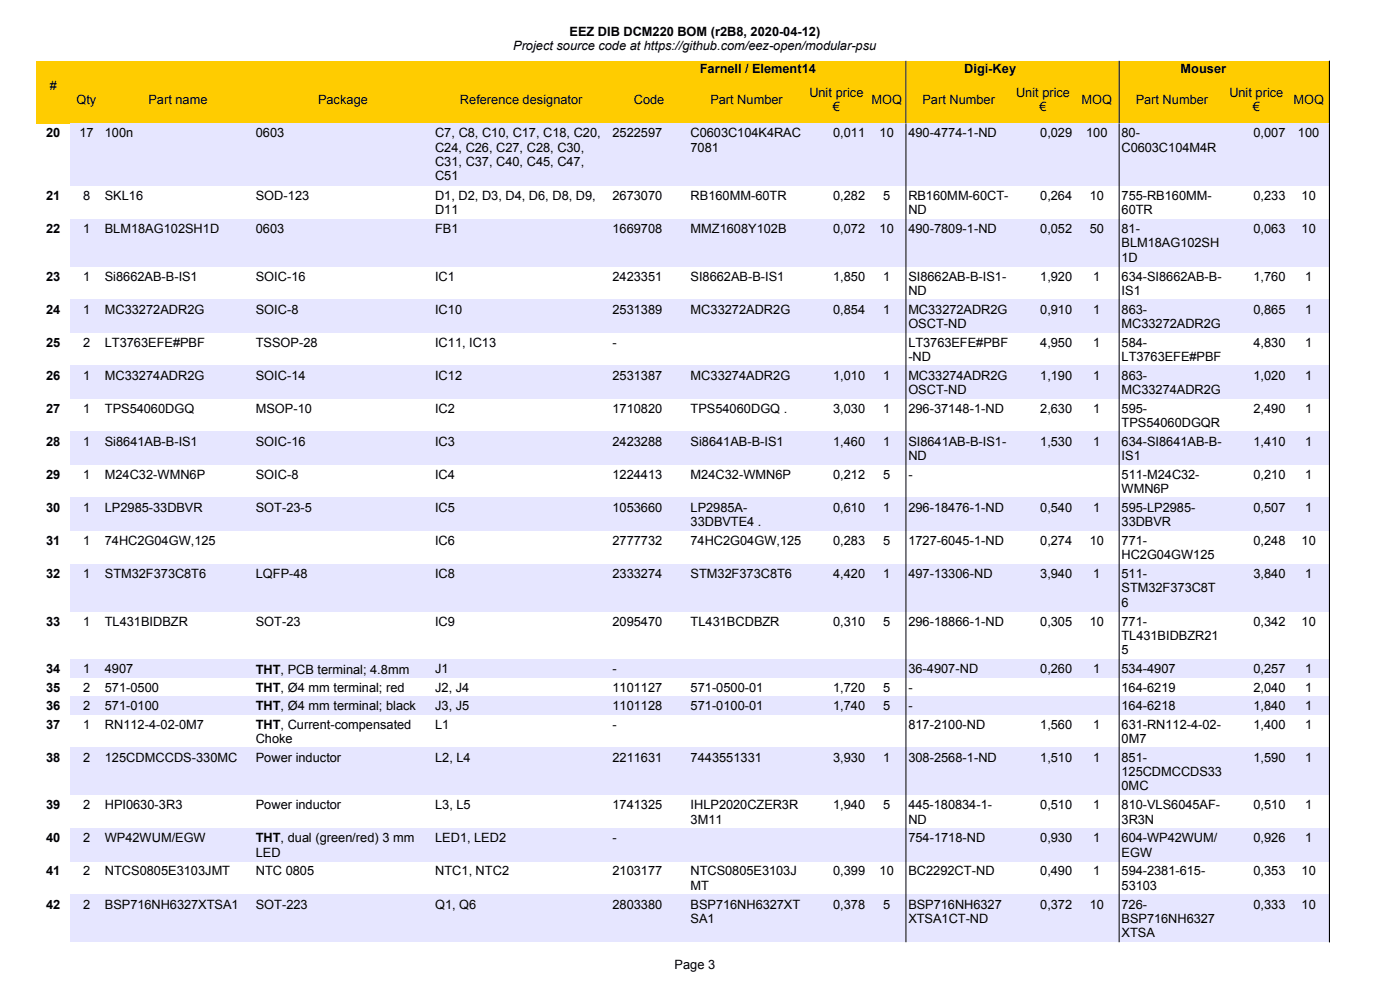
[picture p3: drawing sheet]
<svg xmlns="http://www.w3.org/2000/svg" width="297mm" height="210mm" viewBox="0 0 297 210" stroke-linecap="round" stroke-linejoin="round" font-family="sans-serif">
<defs><g id="words">
<g font-size="2.7">
<text x="108.8" y="10.6">Project source code at https://github.com/eez-open/modular-psu</text>
<text x="120.8" y="7.5">EEZ DIB DCM220 BOM (r2B8, 2020-04-12)</text>
<text x="148.4" y="15.4">Farnell / Element14</text>
<text x="204.5" y="15.4">Digi-Key</text>
<text x="250.4" y="15.4">Mouser</text>
<text x="10.5" y="19">#</text>
<text x="16.2" y="22.1">Qty</text>
<text x="31.5" y="22.1">Part name</text>
<text x="67.5" y="22.1">Package</text>
<text x="97.5" y="22.1">Reference designator</text>
<text x="134.4" y="22.1">Code</text>
<text x="150.7" y="22.1">Part Number</text>
<text x="171.7" y="20.5">Unit price</text>
<text x="176.6" y="23.6">€</text>
<text x="184.8" y="22.1">MOQ</text>
<text x="195.6" y="22.1">Part Number</text>
<text x="215.5" y="20.5">Unit price</text>
<text x="220.5" y="23.6">€</text>
<text x="229.4" y="22.1">MOQ</text>
<text x="240.9" y="22.1">Part Number</text>
<text x="260.7" y="20.5">Unit price</text>
<text x="265.7" y="23.6">€</text>
<text x="274.3" y="22.1">MOQ</text>
<text x="9.8" y="29.1">20</text>
<text x="16.8" y="29.1">17</text>
<text x="22.2" y="29.1">100n</text>
<text x="54.3" y="29.1">0603</text>
<text x="92.3" y="29.1">C7, C8, C10, C17, C18, C20,</text>
<text x="129.9" y="29.1">2522597</text>
<text x="146.5" y="29.1">C0603C104K4RAC</text>
<text x="176.7" y="29.1">0,011</text>
<text x="186.5" y="29.1">10</text>
<text x="192.7" y="29.1">490-4774-1-ND</text>
<text x="220.6" y="29.1">0,029</text>
<text x="230.4" y="29.1">100</text>
<text x="237.8" y="29.1">80-</text>
<text x="265.9" y="29.1">0,007</text>
<text x="275.3" y="29.1">100</text>
<text x="92.3" y="32.2">C24, C26, C27, C28, C30,</text>
<text x="92.3" y="35.2">C31, C37, C40, C45, C47,</text>
<text x="146.5" y="32.2">7081</text>
<text x="237.8" y="32.2">C0603C104M4R</text>
<text x="92.3" y="38.2">C51</text>
<text x="9.8" y="42.4">21</text>
<text x="17.6" y="42.4">8</text>
<text x="22.2" y="42.4">SKL16</text>
<text x="54.3" y="42.4">SOD-123</text>
<text x="92.3" y="42.4">D1, D2, D3, D4, D6, D8, D9,</text>
<text x="92.3" y="45.4">D11</text>
<text x="129.9" y="42.4">2673070</text>
<text x="146.5" y="42.4">RB160MM-60TR</text>
<text x="176.7" y="42.4">0,282</text>
<text x="187.3" y="42.4">5</text>
<text x="192.7" y="42.4">RB160MM-60CT-</text>
<text x="192.7" y="45.4">ND</text>
<text x="220.6" y="42.4">0,264</text>
<text x="231.1" y="42.4">10</text>
<text x="237.9" y="42.4">755-RB160MM-</text>
<text x="237.9" y="45.4">60TR</text>
<text x="265.9" y="42.4">0,233</text>
<text x="276.1" y="42.4">10</text>
<text x="9.8" y="49.4">22</text>
<text x="17.6" y="49.4">1</text>
<text x="22.2" y="49.4">BLM18AG102SH1D</text>
<text x="54.3" y="49.4">0603</text>
<text x="92.3" y="49.4">FB1</text>
<text x="129.9" y="49.4">1669708</text>
<text x="146.5" y="49.4">MMZ1608Y102B</text>
<text x="176.7" y="49.4">0,072</text>
<text x="186.5" y="49.4">10</text>
<text x="192.7" y="49.4">490-7809-1-ND</text>
<text x="220.6" y="49.4">0,052</text>
<text x="231.1" y="49.4">50</text>
<text x="237.8" y="49.4">81-</text>
<text x="237.8" y="52.4">BLM18AG102SH</text>
<text x="265.9" y="49.4">0,063</text>
<text x="276.1" y="49.4">10</text>
<text x="9.8" y="59.5">23</text>
<text x="17.6" y="59.5">1</text>
<text x="22.2" y="59.5">Si8662AB-B-IS1</text>
<text x="54.3" y="59.5">SOIC-16</text>
<text x="92.3" y="59.5">IC1</text>
<text x="129.9" y="59.5">2423351</text>
<text x="146.5" y="59.5">SI8662AB-B-IS1</text>
<text x="176.7" y="59.5">1,850</text>
<text x="187.3" y="59.5">1</text>
<text x="192.7" y="59.5">SI8662AB-B-IS1-</text>
<text x="220.6" y="59.5">1,920</text>
<text x="231.9" y="59.5">1</text>
<text x="237.8" y="55.5">1D</text>
<text x="237.9" y="59.5">634-SI8662AB-B-</text>
<text x="265.9" y="59.5">1,760</text>
<text x="276.8" y="59.5">1</text>
<text x="192.7" y="62.5">ND</text>
<text x="237.9" y="62.5">IS1</text>
<text x="9.8" y="66.5">24</text>
<text x="17.6" y="66.5">1</text>
<text x="22.2" y="66.5">MC33272ADR2G</text>
<text x="54.3" y="66.5">SOIC-8</text>
<text x="92.3" y="66.5">IC10</text>
<text x="129.9" y="66.5">2531389</text>
<text x="146.5" y="66.5">MC33272ADR2G</text>
<text x="176.7" y="66.5">0,854</text>
<text x="187.3" y="66.5">1</text>
<text x="192.7" y="66.5">MC33272ADR2G</text>
<text x="192.7" y="69.5">OSCT-ND</text>
<text x="220.6" y="66.5">0,910</text>
<text x="231.9" y="66.5">1</text>
<text x="237.9" y="66.5">863-</text>
<text x="237.9" y="69.5">MC33272ADR2G</text>
<text x="265.9" y="66.5">0,865</text>
<text x="276.8" y="66.5">1</text>
<text x="9.8" y="73.5">25</text>
<text x="17.6" y="73.5">2</text>
<text x="22.2" y="73.5">LT3763EFE#PBF</text>
<text x="54.3" y="73.5">TSSOP-28</text>
<text x="92.3" y="73.5">IC11, IC13</text>
<text x="129.9" y="73.5">-</text>
<text x="192.7" y="73.5">LT3763EFE#PBF</text>
<text x="192.7" y="76.6">-ND</text>
<text x="220.6" y="73.5">4,950</text>
<text x="231.9" y="73.5">1</text>
<text x="237.9" y="73.5">584-</text>
<text x="237.9" y="76.6">LT3763EFE#PBF</text>
<text x="265.9" y="73.5">4,830</text>
<text x="276.8" y="73.5">1</text>
<text x="9.8" y="80.5">26</text>
<text x="17.6" y="80.5">1</text>
<text x="22.2" y="80.5">MC33274ADR2G</text>
<text x="54.3" y="80.5">SOIC-14</text>
<text x="92.3" y="80.5">IC12</text>
<text x="129.9" y="80.5">2531387</text>
<text x="146.5" y="80.5">MC33274ADR2G</text>
<text x="176.7" y="80.5">1,010</text>
<text x="187.3" y="80.5">1</text>
<text x="192.7" y="80.5">MC33274ADR2G</text>
<text x="192.7" y="83.5">OSCT-ND</text>
<text x="220.6" y="80.5">1,190</text>
<text x="231.9" y="80.5">1</text>
<text x="237.9" y="80.5">863-</text>
<text x="237.9" y="83.5">MC33274ADR2G</text>
<text x="265.9" y="80.5">1,020</text>
<text x="276.8" y="80.5">1</text>
<text x="9.8" y="87.5">27</text>
<text x="17.6" y="87.5">1</text>
<text x="22.3" y="87.5">TPS54060DGQ</text>
<text x="54.3" y="87.5">MSOP-10</text>
<text x="92.3" y="87.5">IC2</text>
<text x="129.9" y="87.5">1710820</text>
<text x="146.5" y="87.5">TPS54060DGQ .</text>
<text x="176.7" y="87.5">3,030</text>
<text x="187.3" y="87.5">1</text>
<text x="192.7" y="87.5">296-37148-1-ND</text>
<text x="220.6" y="87.5">2,630</text>
<text x="231.9" y="87.5">1</text>
<text x="237.9" y="87.5">595-</text>
<text x="265.9" y="87.5">2,490</text>
<text x="276.8" y="87.5">1</text>
<text x="9.8" y="94.5">28</text>
<text x="17.6" y="94.5">1</text>
<text x="22.2" y="94.5">Si8641AB-B-IS1</text>
<text x="54.3" y="94.5">SOIC-16</text>
<text x="92.3" y="94.5">IC3</text>
<text x="129.9" y="94.5">2423288</text>
<text x="146.5" y="94.5">Si8641AB-B-IS1</text>
<text x="176.7" y="94.5">1,460</text>
<text x="187.3" y="94.5">1</text>
<text x="192.7" y="94.5">SI8641AB-B-IS1-</text>
<text x="220.6" y="94.5">1,530</text>
<text x="231.9" y="94.5">1</text>
<text x="237.9" y="90.6">TPS54060DGQR</text>
<text x="237.9" y="94.5">634-SI8641AB-B-</text>
<text x="265.9" y="94.5">1,410</text>
<text x="276.8" y="94.5">1</text>
<text x="9.8" y="101.5">29</text>
<text x="17.6" y="101.5">1</text>
<text x="22.2" y="101.5">M24C32-WMN6P</text>
<text x="54.3" y="101.5">SOIC-8</text>
<text x="92.3" y="101.5">IC4</text>
<text x="129.9" y="101.5">1224413</text>
<text x="146.5" y="101.5">M24C32-WMN6P</text>
<text x="176.7" y="101.5">0,212</text>
<text x="187.3" y="101.5">5</text>
<text x="192.7" y="101.5">-</text>
<text x="192.7" y="97.5">ND</text>
<text x="237.9" y="97.5">IS1</text>
<text x="237.9" y="101.5">511-M24C32-</text>
<text x="265.9" y="101.5">0,210</text>
<text x="276.8" y="101.5">1</text>
<text x="237.9" y="104.5">WMN6P</text>
<text x="9.8" y="108.5">30</text>
<text x="17.6" y="108.5">1</text>
<text x="22.3" y="108.5">LP2985-33DBVR</text>
<text x="54.3" y="108.5">SOT-23-5</text>
<text x="92.3" y="108.5">IC5</text>
<text x="129.9" y="108.5">1053660</text>
<text x="146.5" y="108.5">LP2985A-</text>
<text x="146.5" y="111.5">33DBVTE4 .</text>
<text x="176.7" y="108.5">0,610</text>
<text x="187.3" y="108.5">1</text>
<text x="192.7" y="108.5">296-18476-1-ND</text>
<text x="220.6" y="108.5">0,540</text>
<text x="231.9" y="108.5">1</text>
<text x="237.9" y="108.5">595-LP2985-</text>
<text x="237.9" y="111.5">33DBVR</text>
<text x="265.9" y="108.5">0,507</text>
<text x="276.8" y="108.5">1</text>
<text x="9.8" y="115.5">31</text>
<text x="17.6" y="115.5">1</text>
<text x="22.3" y="115.5">74HC2G04GW,125</text>
<text x="92.3" y="115.5">IC6</text>
<text x="129.9" y="115.5">2777732</text>
<text x="146.5" y="115.5">74HC2G04GW,125</text>
<text x="176.7" y="115.5">0,283</text>
<text x="187.3" y="115.5">5</text>
<text x="192.7" y="115.5">1727-6045-1-ND</text>
<text x="220.6" y="115.5">0,274</text>
<text x="231.1" y="115.5">10</text>
<text x="237.9" y="115.5">771-</text>
<text x="237.9" y="118.5">HC2G04GW125</text>
<text x="265.9" y="115.5">0,248</text>
<text x="276.1" y="115.5">10</text>
<text x="9.8" y="122.5">32</text>
<text x="17.6" y="122.5">1</text>
<text x="22.2" y="122.5">STM32F373C8T6</text>
<text x="54.3" y="122.5">LQFP-48</text>
<text x="92.3" y="122.5">IC8</text>
<text x="129.9" y="122.5">2333274</text>
<text x="146.5" y="122.5">STM32F373C8T6</text>
<text x="176.7" y="122.5">4,420</text>
<text x="187.3" y="122.5">1</text>
<text x="192.7" y="122.5">497-13306-ND</text>
<text x="220.6" y="122.5">3,940</text>
<text x="231.9" y="122.5">1</text>
<text x="237.8" y="122.5">511-</text>
<text x="237.8" y="125.6">STM32F373C8T</text>
<text x="265.9" y="122.5">3,840</text>
<text x="276.8" y="122.5">1</text>
<text x="237.8" y="128.6">6</text>
<text x="9.8" y="132.6">33</text>
<text x="17.6" y="132.6">1</text>
<text x="22.2" y="132.6">TL431BIDBZR</text>
<text x="54.3" y="132.6">SOT-23</text>
<text x="92.3" y="132.6">IC9</text>
<text x="129.9" y="132.6">2095470</text>
<text x="146.5" y="132.6">TL431BCDBZR</text>
<text x="176.7" y="132.6">0,310</text>
<text x="187.3" y="132.6">5</text>
<text x="192.7" y="132.6">296-18866-1-ND</text>
<text x="220.6" y="132.6">0,305</text>
<text x="231.1" y="132.6">10</text>
<text x="237.8" y="132.6">771-</text>
<text x="237.8" y="135.7">TL431BIDBZR21</text>
<text x="265.9" y="132.6">0,342</text>
<text x="276.1" y="132.6">10</text>
<text x="9.8" y="142.7">34</text>
<text x="17.6" y="142.7">1</text>
<text x="22.2" y="142.7">4907</text>
<text x="54.3" y="142.8">THT, PCB terminal; 4.8mm</text>
<text x="92.3" y="142.7">J1</text>
<text x="129.9" y="142.7">-</text>
<text x="192.7" y="142.7">36-4907-ND</text>
<text x="220.6" y="142.7">0,260</text>
<text x="231.9" y="142.7">1</text>
<text x="237.8" y="142.7">534-4907</text>
<text x="237.8" y="138.7">5</text>
<text x="265.9" y="142.7">0,257</text>
<text x="276.8" y="142.7">1</text>
<text x="9.8" y="146.7">35</text>
<text x="17.6" y="146.7">2</text>
<text x="22.2" y="146.7">571-0500</text>
<text x="54.3" y="146.7">THT, Ø4 mm terminal; red</text>
<text x="92.3" y="146.7">J2, J4</text>
<text x="129.9" y="146.7">1101127</text>
<text x="146.5" y="146.7">571-0500-01</text>
<text x="176.7" y="146.7">1,720</text>
<text x="187.3" y="146.7">5</text>
<text x="192.7" y="146.7">-</text>
<text x="237.8" y="146.7">164-6219</text>
<text x="265.9" y="146.7">2,040</text>
<text x="276.8" y="146.7">1</text>
<text x="9.8" y="150.6">36</text>
<text x="9.8" y="154.4">37</text>
<text x="17.6" y="150.6">2</text>
<text x="17.6" y="154.4">1</text>
<text x="22.2" y="150.6">571-0100</text>
<text x="22.2" y="154.4">RN112-4-02-0M7</text>
<text x="54.3" y="150.6">THT, Ø4 mm terminal; black</text>
<text x="54.3" y="154.4">THT, Current-compensated</text>
<text x="92.3" y="150.6">J3, J5</text>
<text x="92.3" y="154.4">L1</text>
<text x="129.9" y="150.6">1101128</text>
<text x="129.9" y="154.4">-</text>
<text x="146.5" y="150.6">571-0100-01</text>
<text x="176.7" y="150.6">1,740</text>
<text x="187.3" y="150.6">5</text>
<text x="192.7" y="150.6">-</text>
<text x="192.7" y="154.4">817-2100-ND</text>
<text x="220.6" y="154.4">1,560</text>
<text x="231.9" y="154.4">1</text>
<text x="237.8" y="150.6">164-6218</text>
<text x="237.9" y="154.4">631-RN112-4-02-</text>
<text x="265.9" y="150.6">1,840</text>
<text x="265.9" y="154.4">1,400</text>
<text x="276.8" y="150.6">1</text>
<text x="276.8" y="154.4">1</text>
<text x="9.8" y="161.4">38</text>
<text x="17.6" y="161.4">2</text>
<text x="22.2" y="161.4">125CDMCCDS-330MC</text>
<text x="54.3" y="161.4">Power inductor</text>
<text x="54.3" y="157.5">Choke</text>
<text x="92.3" y="161.4">L2, L4</text>
<text x="129.9" y="161.4">2211631</text>
<text x="146.5" y="161.4">7443551331</text>
<text x="176.7" y="161.4">3,930</text>
<text x="187.3" y="161.4">1</text>
<text x="192.7" y="161.4">308-2568-1-ND</text>
<text x="220.6" y="161.4">1,510</text>
<text x="231.9" y="161.4">1</text>
<text x="237.8" y="161.4">851-</text>
<text x="237.9" y="157.5">0M7</text>
<text x="265.9" y="161.4">1,590</text>
<text x="276.8" y="161.4">1</text>
<text x="237.8" y="164.5">125CDMCCDS33</text>
<text x="237.8" y="167.5">0MC</text>
<text x="9.8" y="171.6">39</text>
<text x="17.6" y="171.6">2</text>
<text x="22.2" y="171.6">HPI0630-3R3</text>
<text x="54.3" y="171.6">Power inductor</text>
<text x="92.3" y="171.6">L3, L5</text>
<text x="129.9" y="171.6">1741325</text>
<text x="146.5" y="171.6">IHLP2020CZER3R</text>
<text x="176.7" y="171.6">1,940</text>
<text x="187.3" y="171.6">5</text>
<text x="192.7" y="171.6">445-180834-1-</text>
<text x="220.6" y="171.6">0,510</text>
<text x="231.9" y="171.6">1</text>
<text x="237.9" y="171.6">810-VLS6045AF-</text>
<text x="265.9" y="171.6">0,510</text>
<text x="276.8" y="171.6">1</text>
<text x="9.8" y="178.6">40</text>
<text x="17.6" y="178.6">2</text>
<text x="22.2" y="178.6">WP42WUM/EGW</text>
<text x="54.3" y="178.6">THT, dual (green/red) 3 mm</text>
<text x="92.3" y="178.6">LED1, LED2</text>
<text x="129.9" y="178.6">-</text>
<text x="146.5" y="174.6">3M11</text>
<text x="192.7" y="178.6">754-1718-ND</text>
<text x="192.7" y="174.6">ND</text>
<text x="220.6" y="178.6">0,930</text>
<text x="231.9" y="178.6">1</text>
<text x="237.9" y="174.6">3R3N</text>
<text x="237.9" y="178.6">604-WP42WUM/</text>
<text x="265.9" y="178.6">0,926</text>
<text x="276.8" y="178.6">1</text>
<text x="9.8" y="185.6">41</text>
<text x="17.6" y="185.6">2</text>
<text x="22.2" y="185.6">NTCS0805E3103JMT</text>
<text x="54.3" y="185.6">NTC 0805</text>
<text x="54.3" y="181.6">LED</text>
<text x="92.3" y="185.6">NTC1, NTC2</text>
<text x="129.9" y="185.6">2103177</text>
<text x="146.5" y="185.6">NTCS0805E3103J</text>
<text x="176.7" y="185.6">0,399</text>
<text x="186.5" y="185.6">10</text>
<text x="192.7" y="185.6">BC2292CT-ND</text>
<text x="220.6" y="185.6">0,490</text>
<text x="231.9" y="185.6">1</text>
<text x="237.9" y="181.6">EGW</text>
<text x="237.9" y="185.6">594-2381-615-</text>
<text x="265.9" y="185.6">0,353</text>
<text x="276.1" y="185.6">10</text>
<text x="146.5" y="188.6">MT</text>
<text x="237.9" y="188.6">53103</text>
<text x="9.8" y="192.6">42</text>
<text x="17.6" y="192.6">2</text>
<text x="22.2" y="192.6">BSP716NH6327XTSA1</text>
<text x="54.3" y="192.6">SOT-223</text>
<text x="92.3" y="192.6">Q1, Q6</text>
<text x="129.9" y="192.6">2803380</text>
<text x="146.5" y="192.6">BSP716NH6327XT</text>
<text x="146.5" y="195.6">SA1</text>
<text x="176.7" y="192.6">0,378</text>
<text x="187.3" y="192.6">5</text>
<text x="192.7" y="192.6">BSP716NH6327</text>
<text x="192.7" y="195.6">XTSA1CT-ND</text>
<text x="220.6" y="192.6">0,372</text>
<text x="231.1" y="192.6">10</text>
<text x="237.8" y="192.6">726-</text>
<text x="237.8" y="195.6">BSP716NH6327</text>
<text x="265.9" y="192.6">0,333</text>
<text x="276.1" y="192.6">10</text>
<text x="237.8" y="198.6">XTSA</text>
<text x="143.1" y="205.3">Page 3</text>
</g>
</g></defs>
<path d="M7.6 12.9h274.3v13.2h-274.3z" fill-rule="evenodd" fill="#fc0"/>
<path d="M192.1 12.9v13.3M237.4 12.9v13.3M282 12.9v13.3" fill="none" stroke="#000" stroke-width=".21"/>
<g fill="#e6e6ff">
<path d="M14.9 26.1h267v13.3h-267z" fill-rule="evenodd"/>
<path d="M14.9 46.4h267v10.1h-267z" fill-rule="evenodd"/>
<path d="M14.9 63.5h267v7h-267z" fill-rule="evenodd"/>
<path d="M14.9 77.5h267v7h-267z" fill-rule="evenodd"/>
<path d="M14.9 91.5h267v7h-267z" fill-rule="evenodd"/>
<path d="M14.9 105.5h267v7h-267z" fill-rule="evenodd"/>
<path d="M14.9 119.5h267v10.1h-267z" fill-rule="evenodd"/>
<path d="M14.9 139.8h267v3.9h-267z" fill-rule="evenodd"/>
<path d="M14.9 147.6h267v3.9h-267z" fill-rule="evenodd"/>
<path d="M14.9 158.5h267v10.1h-267z" fill-rule="evenodd"/>
<path d="M14.9 175.6h267v7h-267z" fill-rule="evenodd"/>
<path d="M14.9 189.6h267v10.1h-267z" fill-rule="evenodd"/>
</g>
<path d="M192.1 26.2v173.5M237.4 26.2v173.5M282 26.2v173.5" fill="none" stroke="#000" stroke-width=".21"/>
<use href="#words"/>
</svg>
